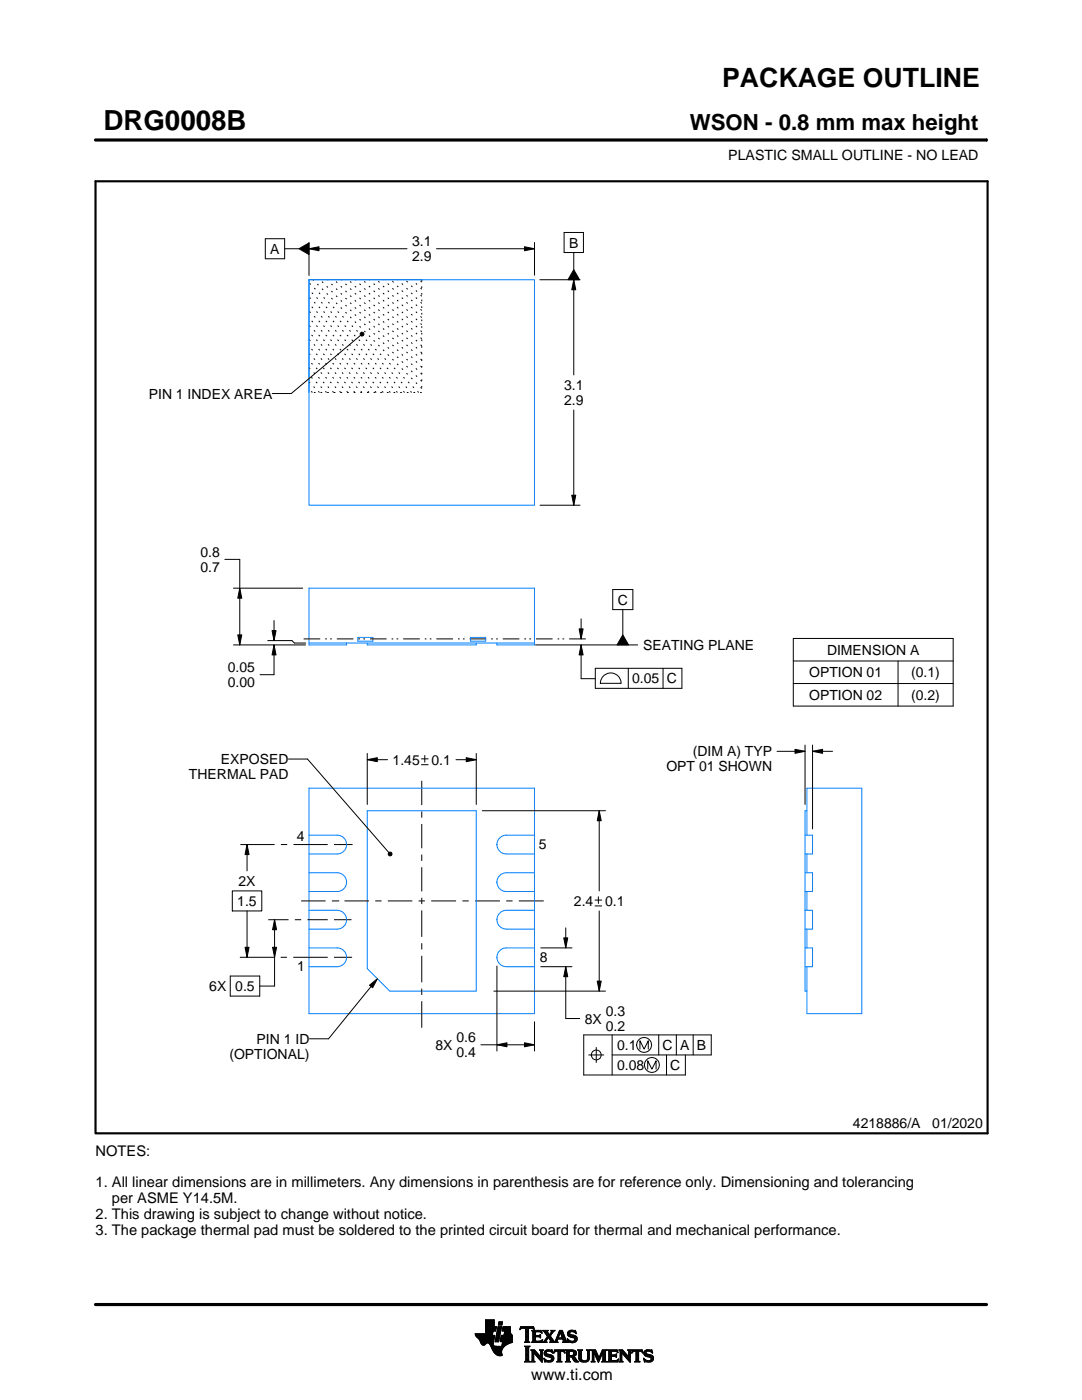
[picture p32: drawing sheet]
<svg xmlns="http://www.w3.org/2000/svg" width="216mm" height="279mm" viewBox="0 0 216 279" stroke-linecap="round" stroke-linejoin="round" font-family="sans-serif">
<defs><g id="words">
<text font-size="5.5" x="20.6" y="26">DRG0008B</text>
<text font-size="5.3" x="144.1" y="17.4">PACKAGE OUTLINE</text>
<text font-size="4.4" x="137.7" y="26">WSON - 0.8 mm max height</text>
<text font-size="3.2" x="106" y="275.3">www.ti.com</text>
<g font-size="2.9">
<text x="19.1" y="230.7">NOTES:</text>
<text x="19.1" y="237">1. All linear dimensions are in millimeters. Any dimensions in parenthesis are for reference only. Dimensioning and tolerancing</text>
<text x="19.1" y="243.3">2. This drawing is subject to change without notice.</text>
<text x="22.3" y="240.1">per ASME Y14.5M.</text>
<text x="19.1" y="246.4">3. The package thermal pad must be soldered to the printed circuit board for thermal and mechanical performance.</text>
</g>
<g font-size="2.8">
<text x="145.3" y="32">PLASTIC SMALL OUTLINE - NO LEAD</text>
<text x="53.9" y="50.6">A</text>
<text x="82.2" y="49.1">3.1</text>
<text x="82.2" y="52.1">2.9</text>
<text x="113.6" y="49.4">B</text>
<text x="112.5" y="77.8">3.1</text>
<text x="29.7" y="79.5">PIN 1 INDEX AREA</text>
<text x="112.5" y="80.8">2.9</text>
<text x="40" y="111.1">0.8</text>
<text x="40" y="114.1">0.7</text>
<text x="123.3" y="120.7">C</text>
<text x="128.3" y="129.7">SEATING PLANE</text>
<text x="165" y="130.7">DIMENSION A</text>
<text x="45.4" y="134.2">0.05</text>
<text x="45.4" y="137.2">0.00</text>
<text x="126.1" y="136.4">0.05 C</text>
<text x="161.5" y="135.2">OPTION 01</text>
<text x="181.8" y="135.2">(0.1)</text>
<text x="161.5" y="139.7">OPTION 02</text>
<text x="181.8" y="139.7">(0.2)</text>
<text x="37.7" y="155.5">THERMAL PAD</text>
<text x="44.1" y="152.5">EXPOSED</text>
<text x="78.3" y="152.6">1.45</text>
<text x="86.1" y="152.6">0.1</text>
<text x="133" y="153.9">OPT 01 SHOWN</text>
<text x="138.3" y="150.9">(DIM A) TYP</text>
<text x="59.2" y="167.8">4</text>
<text x="107.5" y="169.5">5</text>
<text x="47.6" y="176.8">2X</text>
<text x="47.4" y="180.8">1.5</text>
<text x="114.5" y="180.8">2.4</text>
<text x="120.7" y="180.8">0.1</text>
<text x="41.8" y="197.8">6X 0.5</text>
<text x="59.3" y="193.7">1</text>
<text x="107.7" y="192">8</text>
<text x="120.9" y="202.8">0.3</text>
<text x="51.2" y="208.3">PIN 1 ID</text>
<text x="86.9" y="209.5">8X</text>
<text x="91.1" y="208">0.6</text>
<text x="116.7" y="204.3">8X</text>
<text x="120.9" y="205.8">0.2</text>
<text x="123.1" y="209.5">0.1</text>
<text x="132.2" y="209.5">C A B</text>
<text x="45.8" y="211.3">(OPTIONAL)</text>
<text x="91.1" y="211">0.4</text>
<text x="123.1" y="213.5">0.08</text>
<text x="133.7" y="213.5">C</text>
<text x="170.2" y="225.2">4218886/A</text>
<text x="186" y="225.2">01/2020</text>
</g>
<text font-size=".3" x="106.5" y="28.1">SCALE 4.000</text>
</g></defs>
<g fill="none" stroke="#0080ff" stroke-width=".2">
<path d="M61.7 55.8h22.5M61.7 55.8h45v45h-45zM61.7 55.8v22.5M61.7 128.3h45M69.2 128.3v.4h-7.5v-11.3h45v11.3h-7.5v-.4M71.4 127.2h3v.8h-3zM73.3 128.3v.4h21.7v-.4M93.9 127.2h3v.8h-3zM61.7 157.3h45v45h-45zM61.7 166.7h5.6a1.88 1.88 0 0 1 1.9 1.8 1.88 1.88 0 0 1-1.9 1.9h-5.6M61.7 174.2h5.6a1.88 1.88 0 0 1 1.9 1.8 1.88 1.88 0 0 1-1.9 1.9h-5.6M73.3 161.8h21.7v36h-17.2l-4.5-4.5z"/>
<path d="M106.7 166.7h-5.7a1.88 1.88 0 0 0-1.8 1.8 1.88 1.88 0 0 0 1.8 1.9h5.7M106.7 174.2h-5.7a1.88 1.88 0 0 0-1.8 1.8 1.88 1.88 0 0 0 1.8 1.9h5.7M160.6 174.2h1.5v3.7h-1.5M160.6 166.7h1.5v3.7h-1.5M161 166.7v-9.4h11v45h-11v-9.4M161 161.8h-.4v36h.4M161 170.4v3.8M161 177.9v3.8M61.7 181.7h5.6a1.88 1.88 0 0 1 1.9 1.8 1.88 1.88 0 0 1-1.9 1.9h-5.6M61.7 189.2h5.6a1.88 1.88 0 0 1 1.9 1.8 1.88 1.88 0 0 1-1.9 1.9h-5.6M106.7 181.7h-5.7a1.88 1.88 0 0 0-1.8 1.8 1.88 1.88 0 0 0 1.8 1.9h5.7M106.7 189.2h-5.7a1.88 1.88 0 0 0-1.8 1.8 1.88 1.88 0 0 0 1.8 1.9h5.7"/>
<path d="M160.6 189.2h1.5v3.7h-1.5M160.6 181.7h1.5v3.7h-1.5M161 185.4v3.8"/>
</g>
<g fill="none" stroke="#000" stroke-width=".2" stroke-dasharray=".3 1" stroke-linecap="butt">
<path d="M84.2 55.8v22.5M84.2 59.1l-3.4-3.3M84.2 57.7l-1.9-1.9M84.2 56.3l-.5-.5M62.3 78.3l-.6-.6M63.7 78.3l-2-2.1M65.2 78.3l-3.5-3.5M66.6 78.3l-4.9-4.9M68 78.3l-6.3-6.3M69.4 78.3l-7.7-7.7M70.8 78.3l-9.1-9.1M72.2 78.3l-10.5-10.5"/>
<path d="M73.6 78.3l-11.9-12M75.1 78.3l-13.4-13.4M76.5 78.3l-14.8-14.8M77.9 78.3l-16.2-16.2M79.3 78.3l-17.6-17.6M80.7 78.3l-19-19M82.1 78.3l-20.4-20.4M83.5 78.3l-21.8-21.9M84.2 77.5l-21.7-21.7M84.2 76.1l-20.3-20.3M84.2 74.7l-18.9-18.9M84.2 73.3l-17.5-17.5"/>
<path d="M84.2 71.9l-16.1-16.1M84.2 70.5l-14.7-14.7M84.2 69l-13.3-13.2M84.2 67.6l-11.8-11.8M84.2 66.2l-10.4-10.4M84.2 64.8l-9-9M84.2 63.4l-7.6-7.6M84.2 62l-6.2-6.2M84.2 60.6l-4.8-4.8M84.2 78.3h-22.5"/>
</g>
<g fill="none" stroke="#000" stroke-width=".2">
<path d="M19.1 27.9h177.7M196.8 27.7v.5M52.9 47.6h3.9v4h-3.9zM56.8 49.6h2.9M59.7 49.6l2-1.1v2.3zM61.7 49.6l2-.4v.8zM61.7 48.4v6.6M61.7 49.6h19.5M87.1 49.6h19.6M104.7 49.2l2 .4-2 .4zM106.7 48.4v6.5M107.7 55.8h8"/>
<path d="M112.6 46.4h3.8v4h-3.8zM114.5 55.8l.4 2h-.8zM114.5 50.4v3.4M114.5 55.8v19M114.5 53.8l1.1 2h-2.3zM71.9 66.5l.3-.2 .3 .1 .1 .3-.1 .3-.3 .1-.3-.3zM71.9 66.9l-13.8 11.6h-3.8M114.1 98.8h.8l-.4 2zM114.5 81.8v19M44.9 111.6h2.9v17.1M46.6 117.4h13.8M47.8 117.4l.4 2h-.8z"/>
<path d="M107.8 100.8h7.9M122.3 117.7h4v4h-4zM46.6 128.7h14.4M47.4 126.7h.8l-.4 2zM53.4 127.8h4.8l.5 .5h2.3M54.3 125.8h.8l-.4 2zM54.7 128.7l.4 2h-.8zM54.7 123.8v4M54.7 128.7v6h-2.8M106.9 128.7h20.3M115.6 125.5h.8l-.4 2zM116 128.7l.4 2h-.8z"/>
<path d="M116 128.7v6.7h2.8M116 123.5v4M118.8 133.4h17.3v4h-17.3zM120.2 135.1a2.08 2.08 0 0 1 2.3-.7 2.08 2.08 0 0 1 1.5 2h-4.2l.1-.6zM124.3 121.7v5M124.3 126.7l1.1 2h-2.3zM125.4 133.4v4M132.3 133.4v4M158.3 127.4h31.9v13.5h-31.9zM158.3 131.9h31.9M158.3 136.4h31.9M179.2 131.9v9"/>
<path d="M57.6 151.5h3.8l16.2 18.6M73.3 151.6l2-.4v.8zM73.3 150.4v10.1M73.3 151.6h4M84.1 151.4h1.3M84.1 152.6h1.3M84.2 155.8v4.9M84.8 150.8v1.3M91 151.6h4M93 151.2l2 .4-2 .4zM95 150.4v10.1M155.1 149.9h5.5"/>
<path d="M158.6 149.5l2 .4-2 .4zM160.6 148.7v11.8M162.1 149.9l2-.4v.8zM162.1 148.7v16.7M162.1 149.9h4M46.4 177.8h5.8v4h-5.8zM48 168.5h6.8M49.3 168.5l.4 2h-.8zM49.3 168.5v5.3M56 168.5h1.3M58.6 168.5h6.8M60.1 179.8h4.9"/>
<path d="M66.2 179.8h1.3M66.7 168.5h3.7M67.3 168.5v.1M67.5 179.8h.1M68.7 179.8h4.9M74.9 179.8h1.2M77.4 179.8h4.9M77.5 170.3l.3-.3 .3 .1 .1 .3-.1 .3-.3 .1-.3-.2zM83.5 179.8h1.3M84.2 161.9v1.3M84.2 164.4v4.9M84.2 170.6v1.2"/>
<path d="M84.2 173.1v4.8M84.2 179.2v1.2M86 179.8h5M92.3 179.8h1.2M94.8 179.8h5M96.2 161.8h24.6M101 179.8h1.3M103.5 179.8h5M118.7 179.6h1.4M119.4 179v1.3M119.6 161.8l.4 2h-.8zM119.6 161.8v16"/>
<path d="M45.9 194.8h5.9v4h-5.9zM47.9 191h6.8M48.9 189h.8l-.4 2zM49.3 181.8v9.2M53.5 183.5h4.1M54.4 189h.8l-.4 2zM54.8 183.5l.4 2h-.8zM54.8 183.5v13.3h-3M56 191h1.3M58.5 191h6.9M58.8 183.5h1.3M61.4 183.5h4"/>
<path d="M66.7 191h3.6M66.7 183.5h3.4M67.3 183.5v.1M67.3 191v.1M73.7 196.6l1.6-1.3-.9 1.8zM75.3 195.3l-9.7 12h-3.8M84.2 181.7v5.3M84.2 188.2v1.3M84.2 190.8v5.2M84.2 197.3v1.3M84.2 199.8v5.3M98.5 197.8h22.3"/>
<path d="M99.2 192.8v17M107.9 192.9h6.2M107.9 189.2h6.2M112.5 187.2h.8l-.4 2zM112.9 192.9l.4 2h-.8zM112.9 192.9v10.4h2.8M112.9 185.2v4M118.7 180.8h1.4M119.2 195.8h.8l-.4 2zM119.6 181.8v16M96 208.5h10.7M99.2 208.5l2-.4v.8z"/>
<path d="M104.7 208.1l2 .4-2 .4zM106.7 203.9v5.9M117.5 210.5h3M119 209v3M122.1 210.5h19.8v-4h-25.4v8h20.3v-4M122.1 206.5v8M127.7 209.4v-1.7l.8 1.7 .9-1.7v1.7M129.2 213.4v-1.7l.9 1.7 .8-1.7v1.7M131.4 206.5v4M133 210.5v4M135 206.5v4M138.3 206.5v4"/>
<path d="M94.8 266.2h3.5M94.8 266.3h3.5M94.9 266.4h3.3M94.9 266.5h3.8l-.2 1.2M94.9 266.5h3.8M95 266.6h3.7M95 266.7h3.7M95.1 266.8h3.6M95.2 266.9h3.4M95.3 267h3.3M95.4 267.1h3.2M95.5 267.2h3.1"/>
<path d="M95.6 267.3h3M95.7 267.4h2.8M95.7 267.5h2.8M95.8 267.6h2.7M95.8 267.7h2.7M95.9 267.8h2.6M95.9 267.9h2.5M95.9 268h2.5M96 268h1.1M96 268.1h1M96.1 268.2h.8M96.1 268.3h.7"/>
<path d="M96.2 268.4h.6M96.3 268.4h.4M96.9 266.1h1.4M96.9 266h1.4M96.9 265.9h1.4M96.9 265.8h1.5M96.9 265.7h1.5M96.9 264.7l2.2 .1-.2 .9h-.5l-.2 .8M96.9 265.6h2M96.9 265.5h2M96.9 265.4h2M96.9 265.3h2.1"/>
<path d="M96.9 265.2h2.1M96.9 265.1h2.1M96.9 265h2.1M96.9 264.9h2.1M96.9 264.8h2.2M96.9 264.6h1.7M96.9 264.5h1.7M96.9 264.4h1.7M96.9 264.3h1.7M96.9 264.2h1.7M96.9 264.1h1.7M96.9 264h1.7"/>
<path d="M96.9 263.9h1.7M96.9 263.8h1.7M96.9 263.7h1.7M96.9 263.6h1.7M96.9 263.5h1.7M96.9 263.4h1.7M97.5 268h.9M97.6 268.1h.8M97.7 268.2h.7M97.7 268.3h.7M97.8 268.4h.6M97.9 268.5h.6"/>
<path d="M97.9 268.6h.7M98 268.7h1.1M98 268.8h2.6M98 268.8h2.5M98.1 268.9h2.3M98.1 269h2.3M98.1 269.1h2.2M98.2 269.2h2.1M98.2 269.2h2M98.2 269.3h2M98.3 269.4h1.9M98.3 269.5h1.8"/>
<path d="M98.4 269.6h1.7M98.4 268v.4l.3 .2 2 .1M98.5 269.7h1.6M98.5 267.7l-.1 .3M98.5 269.8h1.6M98.6 269.9h1.5M98.6 264.8v-1.4h-1.7v2.8h-2.1l.1 .3 .8 .9 .6 1h.4l.5-.4 .4 .1 1 1.8 .8 .6h.8l-.1-1.1 .8-.9M98.6 270h1.5M98.7 270h1.4M98.8 270.1h1.3M98.8 267.7h.7M98.8 267.6h.7"/>
<path d="M98.8 267.5h.7M98.9 270.2h1.2M98.9 267.4h.7M98.9 267.3h.7M98.9 267.2h.7M98.9 267.1h.7M98.9 267h.7M98.9 270.3h1.3M99 266.9h.6M99 266.9h.7M99 266.8h.7M99 266.7h.7"/>
<path d="M99 266.6h.7M99 266.5h.7M99.1 270.4h1.1M99.1 266.4h.7M99.1 266.3h.7M99.1 266.2h.7M99.1 266.1h.7M99.1 266h.7M99.2 265.9h.7M99.2 265.8h.7M99.2 270.4h1M99.2 265.7h.7"/>
<path d="M99.2 265.6h.7M99.2 265.5h.7M99.3 265.4h.6M99.3 265.4h.7M99.3 265.3h.7M99.3 265.2h.7M99.3 265.1h.7M99.3 265h.7M99.4 270.5h.8M99.4 264.9h.7M99.4 264.8h.7M99.4 264.8h.7l-.6 3h-.7z"/>
<path d="M99.4 264.5l.2-.7h.7l-.2 .7h-.7M99.5 264.4h.6M99.5 264.3h.7M99.5 264.2h.7M99.5 264.1h.7M99.5 264h.7M99.5 263.9h.7M99.6 263.8h.7M99.8 270.6h.1M99.8 267.7h2.4M99.8 267.6h2.4M99.8 267.5h2.4"/>
<path d="M99.9 267.4h2.3M99.9 267.3h2.3M99.9 267.2h2.3M99.9 267.1h2.3M99.9 267h2.3M99.9 266.9h2.3M100 266.9h2.2M100 266.8h2.2M100 266.7h2.2M100 266.6h2.2M100 266.5h2.2M100.1 268.6h.7"/>
<path d="M100.2 268.5h.7M100.2 268.4h.8M100.2 268.4h.9M100.2 268.3h1M100.2 268.2h1.2M100.2 265.6h1.6M100.2 268.1h1.4M100.2 265.5h1.6M100.2 268h1.6M100.3 265.4h1.5M100.3 268h1.7M100.3 267.9h1.9"/>
<path d="M100.3 265.3h1.5M100.3 267.8h1.9M100.3 265.2h1.5M100.3 265.1h1.5M100.3 265h1.5M100.4 264.9h1.4M100.4 264.8h1.4M100.6 266.5l.1-.8h-.5l.2-.9h1.4l.1 1.1 .3 .6v1.4l-1.3 .6M100.6 266.4h1.5M100.6 266.3h1.4M100.6 266.2h1.4M100.6 266.1h1.3"/>
<path d="M100.7 266h1.2M100.7 265.9h1.2M100.7 265.8h1.1M100.7 265.7h1.1M102.2 266.5h-2.2l-.2 1.1 .1 .2h.4l-.2 .9M103.7 265.3h.1M103.8 265.2h.2M103.8 265h2.8M103.8 264.9h2.7M103.9 264.8h2.6M104.7 267.8h1M104.7 271.8h1.1"/>
<path d="M104.7 268.7h1M104.8 267.7h.7M104.8 271.7h.8M104.9 265.2h.6M104.9 268.9h.6M104.9 267.6h.6M104.9 267.5l-.2 .3M104.9 267.5h.6M104.9 267.4h.6M104.9 267.3h.6M104.9 267.2h.6M104.9 267.1h.6"/>
<path d="M104.9 267h.6M104.9 266.8h.6M104.9 266.7h.6M104.9 266.6h.6M104.9 266.5h.6M104.9 266.4h.6M104.9 266.3h.6M104.9 266.2h.6M104.9 266.1h.6M104.9 265.9h.6M104.9 265.8h.6M104.9 265.7h.6"/>
<path d="M104.9 265.6h.6M104.9 265.5h.6M104.9 265.4h.6M104.9 265.3h.6M104.9 271.5h.6M104.9 269h.6M104.9 271.4h.6M104.9 271.4v-2.4l-.2-.4h1.1l-.3 .4v2.4M104.9 271.4l-.2 .4h1.1l-.3-.4M104.9 271.3h.6M104.9 271.2h.6M104.9 271.1h.6"/>
<path d="M104.9 271h.6M104.9 270.9h.6M104.9 270.8h.6M104.9 270.6h.6M104.9 270.5h.6M104.9 270.4h.6M104.9 270.3h.6M104.9 270.2h.6M104.9 270.1h.6M104.9 270h.6M104.9 269.9h.6M104.9 269.8h.6"/>
<path d="M104.9 269.6h.6M104.9 269.5h.6M104.9 269.4h.6M104.9 269.3h.6M104.9 269.2h.6M104.9 269.1h.6M105.5 267.5l.2 .3M105.5 267.5v-2.3l.7-.1 .4 .3-.1-.6h-2.6l-.1 .6 .4-.3 .7 .1v2.3M105.7 267.8h-1M105.9 271.8h.8M105.9 269.4h.8M106.1 269.5h.7"/>
<path d="M106.1 267.8h2M106.1 271.7h.5M106.2 269.6h.7M106.2 271.5h.3M106.2 265.6h1.8M106.2 269.8h.8M106.2 271.4h.3M106.2 271.4l-.3 .4h.8l-.2-.4M106.2 271.3h.3M106.2 271.2h.3M106.2 271.1h.3M106.2 271h.3"/>
<path d="M106.2 270.9h.3M106.2 270.8h.3M106.2 270.6h.3M106.2 270.5h.3M106.2 270.4h.3M106.2 270.3h.3M106.2 270.2h.3M106.2 270.1h.3M106.2 270h1M106.2 269.9h.9M106.2 269.8v1.6M106.2 269.8l-.3-.4h.8l1.2 1.4"/>
<path d="M106.3 267.7h1.8M106.3 265.7h1.8M106.3 267.6h.6M106.3 265.8h.6M106.3 267.5l-.2 .3M106.3 267.5h.5M106.3 267.4h.5M106.3 267.3h.5M106.3 267.2h.5M106.3 267.1h.5M106.3 267h.5M106.3 266.8h.5"/>
<path d="M106.3 266.7h1.6M106.3 266.6h1.6M106.3 266.5h.5M106.3 266.4h.5M106.3 266.3h.5M106.3 266.2h.5M106.3 266.1h.5M106.3 265.9h.5M106.4 265.2h.2M106.5 270h.1M106.5 270v1.4M106.5 265.3h.1"/>
<path d="M106.6 270.1h.7M106.7 270.2h.7M106.8 270.3h.7M106.8 265.9l.2-.1h.6l.6 .2-.2-.5h-1.9l.2 .3v1.7M106.8 265.9v.6h.8l.3-.2v.7M106.9 270.4h.7M107 270.5h.7M107.1 270.6h.7M107.2 270.8h1M107.3 270.9h.9M107.4 271h.8M107.5 271.1h.7"/>
<path d="M107.6 271.2h.6M107.6 266.5h.3M107.7 271.3h.5M107.7 269.4h.7M107.7 266.8h.2M107.7 267.6h.5M107.8 266.4h.1M107.8 271.4h.4M107.8 267h.1M107.8 265.8h.3M107.8 269.5h.5M107.9 271.5h.3"/>
<path d="M107.9 269.6h.3M107.9 267l-.3-.2h-.8l.1 .8h.9l.5-.2M107.9 269.8h.3M107.9 270.6h.3M107.9 270.5h.3M107.9 270.4h.3M107.9 270.3h.3M107.9 270.2h.3M107.9 270.1h.3M107.9 270h.3M107.9 269.9h.3M107.9 269.8v1"/>
<path d="M107.9 269.8l-.2-.4h.7l-.2 .4M108 271.7h.2M108 265.9h.1M108 267.5h.2M108.1 271.8h.1M108.1 266.1h.1M108.2 267.4h.1M108.2 269.8v2.1l-1.7-1.9M108.2 267.8h.9M108.3 267.4l-.2 .5-2-.1M108.3 265.6h1M108.5 267.7h.5"/>
<path d="M108.5 271.1l.8 .4h.5l.2-.2-.1-.3-1-.4-.3-.3 .1-.7 .8-.2 .5 .1 .2-.1 .1 .6-.9-.3-.3 .1-.1 .3 1.3 .4 .2 .6M108.5 271.1h.1M108.5 265.7h.7M108.5 271.2h.2M108.6 271.3h.2M108.6 270.1h.4M108.6 270h.4M108.6 270.2h.6M108.6 267.6h.4M108.6 271.4h.4M108.6 269.9h.4M108.6 270.3h1"/>
<path d="M108.6 265.8h.7M108.6 271.5h.8M108.6 269.8h.5M108.7 271.7h1.5M108.7 270.4h1.3M108.7 267.5h.3M108.7 271.8h.1M108.7 265.9h.6M108.7 269.6h1.5M108.8 267.4h.3M108.8 270.5h1.5M108.8 266.1h.6"/>
<path d="M108.8 269.5h1.4M108.8 267.3h.4M108.9 266.2h.6M108.9 267.2h.4M108.9 266.3h.6M108.9 270.6h1.5M109 267.1h.3M109 266.4h1M109.1 271.8h.9M109.1 269.4h.7M109.1 267h.9M109.1 266.5h.8"/>
<path d="M109.1 267.8h-.9M109.2 266.8h.8M109.2 266.6h.6M109.2 266.7h.7M109.2 266.7l-.6 .9-.4 .2M109.3 270.8h1.1M109.5 267.1h.6M109.6 267.2h.6M109.7 271.5h.7M109.7 267.3h.6M109.7 267.8l.2-.1-.5-.8-.4 .8 .1 .1M109.7 267.8h1.6"/>
<path d="M109.7 266.3h.4M109.7 267.4h.6M109.8 270.9h.7M109.8 266.2h.3M109.8 266.6l.9 1.2 1-2.3h.5l.8 2.1 .3 .2M109.8 267.5h.6M109.9 266.1h.3M109.9 269.8h.4M109.9 267.6h.6M109.9 267.7h.7M109.9 271.4h.5M109.9 265.9h.4"/>
<path d="M110 271h.5M110 265.6h.7M110 265.9l-.4 .5-.4-.6 .2-.3h-1.1l.9 1.2M110 265.9l.1-.2-.2-.2h.8l-.9 1.1M110 271.3h.5M110 265.8h.4M110 271.1h.5M110 271.2h.5M110.1 269.4h.1M110.1 265.7h.4M110.1 269.9h.2M110.2 270h.1"/>
<path d="M110.5 270h.1M110.5 269.9h.2M110.5 271.1l-.3 .6-.7 .2-.6-.2-.2 .1-.2-.7M110.5 269.8h.3M110.6 269.6h2.1M110.6 269.5h2M110.6 269.4h2M110.7 267.7h.5M110.8 267.6h.4M110.9 267.5h.3M110.9 267.4h.3M111 267.3h.3"/>
<path d="M111 267.2h1.8M111 267.1h1.8M111.1 267h.3M111.1 271.8h1M111.1 266.8h.4M111.2 266.7h.3M111.2 267.5l.1-.2h1l.1 .2M111.2 267.5v.3h.1M111.2 266.6h.3M111.3 266.5h.3M111.3 271.7h.6M111.3 266.4h.3"/>
<path d="M111.3 271.5h.6M111.3 267.8h-1.6M111.3 269.8h.6M111.4 266.3h.3M111.4 271.4h.5M111.4 271.4l-.1-1.7h-.4l-.4 .4 .2-.7h1.9l.1 .7-.4-.4h-.4v1.7M111.4 270.5h.5M111.4 270.4h.5M111.4 270.3h.5M111.4 270.2h.5M111.4 270.1h.5M111.4 270h.5"/>
<path d="M111.4 269.9h.5M111.4 271.4l-.3 .4h1l-.2-.4M111.4 271.3h.5M111.4 271.2h.5M111.4 271.1h.5M111.4 271h.5M111.4 270.9h.5M111.4 270.8h.5M111.4 270.6h.5M111.4 266.2h.3M111.4 266.1h.4M111.5 265.9h.9"/>
<path d="M111.5 265.8h.8M111.6 265.7h.7M111.6 265.6h.6M111.8 265.9l.4 1.1h-.8zM111.9 266.1h.5M111.9 266.2h.5M111.9 266.3h.6M112 266.4h.5M112 266.5h.6M112.1 266.6h.5M112.1 266.7h.6M112.1 266.8h.6"/>
<path d="M112.2 267h.5M112.2 267.8h1.1M112.3 267.3h.6M112.3 267.4h.6M112.4 267.5h.6M112.4 267.5v.3h-.2M112.4 269.8h.3M112.4 267.6h.6M112.4 267.7h.7M112.6 269.9h.1M112.6 270h.2M112.8 271.8h1"/>
<path d="M112.8 269.4h1.6M113 269.5h1.7M113 271.7h.7M113 269.6h1.9M113 271.5h.6M113 269.8h.6M113 271.4h.6M113 271.4l-.2 .4h1l-.2-.4M113 271.3h.6M113 271.2h.6M113 271.1h.6M113 271h.6"/>
<path d="M113 270.9h.6M113 270.8h1.5M113 270.6h1.6M113 270.5h1.8M113 270.4h.6M113 270.3h.6M113 270.2h.6M113 270.1h.6M113 270h.6M113 269.9h.6M113 269.8v1.6M113 269.8l-.2-.4h1.5l.5 .2 .2 .3v.4l-.2 .3-.4 .1"/>
<path d="M113.2 267.3h.2M113.2 267.4h.3M113.2 266.2h.5M113.2 266.3h.6M113.2 266.1h.5M113.3 267.5h.3M113.3 267.8h-1.1M113.3 266.4h.9M113.3 265.9h.4M113.3 267.6h.6M113.3 266.5h1.3M113.3 267.7h1.6"/>
<path d="M113.3 265.8h.5M113.3 267.8h.2M113.4 266.6h1.5M113.4 265.7h1.5M113.4 265.7l.5-.2 .7 .1 .2-.1 .1 .7-.7-.4h-.4l-.1 .3 .1 .2 .9 .2 .4 .3 .1 .5-.3 .5-.6 .2-.7-.2-.2 .1-.2-.7 .9 .5 .4-.1 .2-.3-.1-.3-1.2-.4-.2-.5zM113.5 266.7h1.5M113.5 265.6h1.4M113.6 271.4v-.6h.4l.7 .9 .8 .1M113.6 269.9l.1-.2 .7 .2v.4l-.4 .2M113.6 269.9v.6M113.7 267.8h1.1M113.8 266.8h1.3"/>
<path d="M113.8 265.5h.6M114 268h.4M114.1 270.9h.6M114.2 271h.6M114.2 271.1h.7M114.3 271.2h.6M114.3 267h.8M114.3 269.8h.7M114.3 270.4h.6M114.4 271.3h.6M114.4 270.7l1.1 1.1M114.4 270.7h.1"/>
<path d="M114.4 271.4h.7M114.4 269.9h.6M114.4 270.3h.6M114.5 267.6h.5M114.5 270.2h.5M114.5 270h.5M114.5 265.8h.4M114.5 270.1h.5M114.5 271.5h.7M114.6 271.7h.7M114.6 267.1h.6M114.6 267.5h.5"/>
<path d="M114.7 267.2h.5M114.7 267.4h.5M114.7 265.9h.3M114.7 267.3h.5M114.7 271.8h.8M114.8 266.1h.2M114.9 266.2h.1M115.3 269.4h.9M115.4 269.5h.7M115.5 269.6h.5M115.5 269.8h.5M115.5 269.8v1.4l.4 .5 .6 .2 .6-.1 .4-.3 .1-.5"/>
<path d="M115.5 271h.5M115.5 270.9h.5M115.5 270.8h.5M115.5 270.6h.5M115.5 270.5h.5M115.5 270.4h.5M115.5 270.3h.5M115.5 270.2h.5M115.5 270.1h.5M115.5 270h.5M115.5 269.9h.5M115.5 269.8l-.2-.4h.9l-.2 .4"/>
<path d="M115.5 271.1h.5M115.5 271.2h.5M115.5 271.3h.6M115.6 271.4h.6M115.7 271.5h.8M115.8 271.7h1.5M116 271l.2 .4 .4 .2 .5-.2 .2-.4M116 269.8v1.2M116 271.8h1.1M116.8 271.5h.6M117 269.4h.8M117.1 271.4h.4"/>
<path d="M117.2 269.5h.5M117.2 271.3h.4M117.2 269.6h.4M117.2 271.2h.4M117.2 271.1h.4M117.3 269.8h.3M117.3 271h.3M117.3 270.9h.3M117.3 270.8h.3M117.3 270.6h.3M117.3 270.5h.3M117.3 270.4h.3"/>
<path d="M117.3 270.3h.3M117.3 270.2h.3M117.3 270.1h.3M117.3 270h.3M117.3 269.9h.3M117.6 269.8l.2-.4h-.8l.2 .3 .1 1.3M117.6 269.8v1.2M118 271.8h.7M118 269.4h.8M118.1 269.5h.8M118.1 271.7h.5M118.2 269.6h.7"/>
<path d="M118.2 271.5h.3M118.2 269.8h.8M118.2 271.4h.3M118.2 269.8l-.2-.4h.8l.7 1.6 .7-1.6h.9l-.3 .4M118.2 271.4l-.2 .4h.7l-.2-.4M118.2 271.3h.3M118.2 271.2h.3M118.2 271.1h.3M118.2 271h.3M118.2 270.9h.3M118.2 270.8h.3M118.2 270.6h.3"/>
<path d="M118.2 270.5h.3M118.2 270.4h.3M118.2 270.3h.3M118.2 270.2h.3M118.2 270.1h.3M118.2 270h.9M118.2 269.9h.8M118.2 269.8v1.6M118.6 270.1h.5M118.6 270.2h.6M118.7 270.3h.5M118.7 270.4h.6"/>
<path d="M118.8 270.5h.5M118.8 270.6h.6M118.9 270.8h.5M118.9 270.9h.6M119 271h.8M119 271.1h.8M119.1 271.2h.6M119.1 271.3h.6M119.2 271.4h.4M119.2 271.5h.4M119.3 271.7h.2M119.3 271.8h.2"/>
<path d="M119.6 270.9h.3M119.6 270.8h.3M119.7 270.6h.3M119.7 270.5h.3M119.8 270.4h.3M119.8 270.3h.3M119.9 270.2h.3M119.9 270.1h.3M120 270h.8M120 269.9h.8M120 269.8h.8M120.1 271.8h1"/>
<path d="M120.1 269.6h.7M120.1 269.5h.8M120.2 269.4h.9M120.2 271.7h.7M120.3 271.5h.5M120.3 271.4h.5M120.3 271.4l-.2 .4h1l-.3-.4M120.3 271.4v-1.5l-.9 2-.9-2v1.5M120.3 271.3h.5M120.3 271.2h.5M120.3 271.1h.5M120.3 271h.5"/>
<path d="M120.3 270.9h.5M120.3 270.8h.5M120.3 270.6h.5M120.3 270.5h.5M120.3 270.4h.5M120.3 270.3h.5M120.3 270.2h.5M120.3 270.1h.5M120.8 269.8v1.6M121.2 271.8h2M121.2 269.4h1.9M121.4 269.5h1.8"/>
<path d="M121.4 271.7h1.9M121.5 269.6h1.7M121.5 271.5h1.8M121.5 269.8h.5M121.5 271.4h.5M121.5 269.8l-.3-.4h1.9l.2 .6M121.5 269.9h.5M121.5 269.8v1.6M121.5 271.3h.5M121.5 271.2h.5M121.5 271.1h.5M121.5 271h.5"/>
<path d="M121.5 270.9h.5M121.5 270.8h.5M121.5 270.6h1.5M121.5 270.5h1.5M121.5 270.4h1.5M121.5 270.3h.5M121.5 270.2h.5M121.5 270.1h.5M121.5 270h.5M122.6 270.4l.4-.2v.7l-.2-.2h-.8v.8h.2M122.9 270.8h.1M122.9 270.3h.1"/>
<path d="M123 269.8h.3M123.1 271.4h.3M123.2 269.9h.1M123.3 270h.1M123.3 270l-.4-.3h-.8l-.1 .7M123.3 271.3h.1M123.4 271.2h.1M123.4 271.2l-.2 .6h-2l.3-.4M123.4 271.2l-.3 .3h-.4M123.5 271.8h.8M123.5 269.4h.7M123.6 269.5h.7"/>
<path d="M123.7 271.7h.5M123.7 269.6h.7M123.7 271.5h.4M123.7 269.8h.8M123.7 271.4h.4M123.7 271.4l-.2 .4h.8l-.2-.4M123.7 271.3h.4M123.7 271.2h.4M123.7 271.1h.4M123.7 271h.4M123.7 270.9h.4M123.7 270.8h.4"/>
<path d="M123.7 270.6h.4M123.7 270.5h.4M123.7 270.4h.4M123.7 270.3h.4M123.7 270.2h.4M123.7 270.1h.4M123.7 270h1M123.7 269.9h.9M123.7 269.8v1.6M123.7 269.8l-.2-.4h.7l1.2 1.4 .1-1M124.1 270v1.4M124.1 270h.1"/>
<path d="M124.2 270.1h.6M124.2 270.2h.7M124.3 270.3h.7M124.4 270.4h.7M124.5 270.5h.7M124.6 270.6h.7M124.7 270.8h1.1M124.8 270.9h1M124.9 271h.9M125 271.1h.8M125.1 271.2h.7M125.2 271.3h.6"/>
<path d="M125.2 269.4h.8M125.3 271.4h.5M125.4 269.5h.5M125.4 271.5h.4M125.4 269.6h.4M125.5 269.8h.3M125.5 269.8l-.3-.4h.8l-.2 .4M125.5 270.4h.3M125.5 270.3h.3M125.5 270.2h.3M125.5 270.1h.3M125.5 270h.3"/>
<path d="M125.5 269.9h.3M125.5 270.6h.3M125.5 270.5h.3M125.5 271.7h.3M125.6 271.8h.2M125.8 269.8v2.1l-1.7-1.9M126 270h.1M126.1 269.9h.1M126.1 269.8h.3M126.1 269.6h2.1M126.2 269.5h2M126.2 269.4h2"/>
<path d="M126.6 271.8h1.1M126.9 271.7h.6M126.9 271.5h.5M126.9 269.8h.5M126.9 271.4h.5M126.9 271.4v-1.7h-.5l-.3 .4 .1-.7h1.9l.2 .7-.4-.4h-.5v1.7M126.9 270.5h.5M126.9 270.4h.5M126.9 270.3h.5M126.9 270.2h.5M126.9 270.1h.5M126.9 270h.5"/>
<path d="M126.9 269.9h.5M126.9 271.4l-.3 .4h1.1l-.3-.4M126.9 271.3h.5M126.9 271.2h.5M126.9 271.1h.5M126.9 271h.5M126.9 270.9h.5M126.9 270.8h.5M126.9 270.6h.5M128 269.8h.3M128.1 269.9h.2M128.2 270h.1"/>
<path d="M128.4 271.1h.1M128.4 271.2h.2M128.5 271.3h.2M128.5 270.1h.4M128.5 270h.4M128.5 270.2h.6M128.5 271.4h.4M128.5 269.9h.4M128.5 270.3h1M128.5 271.5h.8M128.5 269.8h.5M128.6 271.7h1.5"/>
<path d="M128.6 270.4h1.3M128.6 271.8h.1M128.6 269.6h1.5M128.7 270.5h1.5M128.7 269.5h1.4M128.8 270.6h1.5M128.9 271.8h1M129 269.4h.7M129.1 270.8l-.6-.4 .1-.7 .5-.3 .8 .1 .2-.1 .1 .7-.8-.4-.4 .1-.1 .2 1.3 .5 .2 .6M129.1 270.8l.8 .2v.4l-.7 .1-.8-.4M129.2 270.8h1.1M129.6 271.5h.7"/>
<path d="M129.6 270.9h.8M129.8 269.8h.4M129.8 271.4h.5M129.9 271h.5M129.9 271.3h.5M129.9 271.1h.5M129.9 271.2h.5M129.9 269.4h.2M130 269.9h.2M130.1 270h.1M130.4 271.1l-.3 .6-.7 .2-.6-.2-.2 .1-.2-.7"/>
<circle cx="119" cy="210.5" r=".99"/>
<circle cx="128.5" cy="208.5" r="1.49"/>
<circle cx="130.1" cy="212.5" r="1.49"/>
</g>
<g fill="#000">
<path d="M59.7 49.6l2-1.1v2.3zM61.7 49.6l2-.4v.8zM104.7 49.2l2 .4-2 .4zM114.5 55.8l.4 2h-.8zM114.5 53.8l1.1 2h-2.3zM71.9 66.5l.3-.2 .3 .1 .1 .3-.1 .3-.3 .1-.3-.3zM47.8 117.4l.4 2h-.8zM114.1 98.8h.8l-.4 2zM47.4 126.7h.8l-.4 2zM54.7 128.7l.4 2h-.8zM54.3 125.8h.8l-.4 2zM116 128.7l.4 2h-.8z"/>
<path d="M115.6 125.5h.8l-.4 2zM124.3 126.7l1.1 2h-2.3zM73.3 151.6l2-.4v.8zM93 151.2l2 .4-2 .4zM158.6 149.5l2 .4-2 .4zM162.1 149.9l2-.4v.8zM49.3 168.5l.4 2h-.8zM77.5 170.3l.3-.3 .3 .1 .1 .3-.1 .3-.3 .1-.3-.2zM119.6 161.8l.4 2h-.8zM48.9 189h.8l-.4 2zM54.8 183.5l.4 2h-.8zM54.4 189h.8l-.4 2z"/>
<path d="M73.7 196.6l1.6-1.3-.9 1.8zM112.9 192.9l.4 2h-.8zM112.5 187.2h.8l-.4 2zM119.2 195.8h.8l-.4 2zM99.2 208.5l2-.4v.8zM104.7 208.1l2 .4-2 .4z"/>
</g>
<path d="M19.1 36.2h178v190h-178z" fill="none" stroke="#000" stroke-width=".43"/>
<path d="M19 27.9h177.8M19 260.3h177.8" fill="none" stroke="#000" stroke-width=".63"/>
<path d="M116.9 127.5h-56.5" fill="none" stroke="#000" stroke-width=".2" stroke-dasharray="3.3 1 .3 .7 .3 1" stroke-linecap="butt"/>
<use href="#words"/>
</svg>
